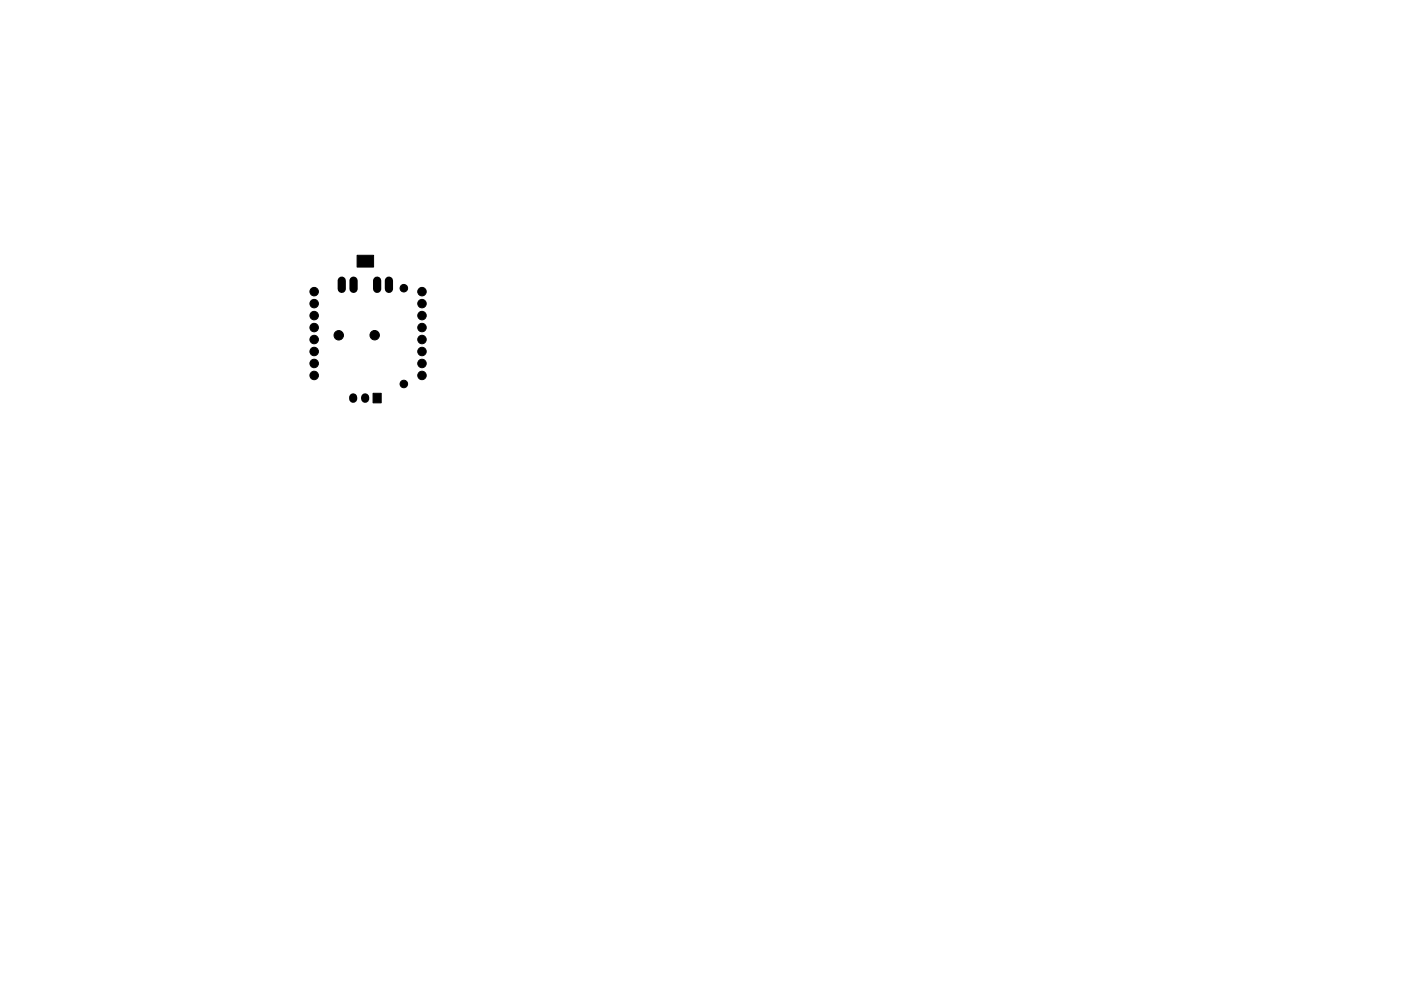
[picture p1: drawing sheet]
<svg xmlns="http://www.w3.org/2000/svg" width="297mm" height="210mm" viewBox="0 0 297 210" stroke-linecap="round" stroke-linejoin="round" font-family="sans-serif">
<g fill="#000" stroke="#000" stroke-width=".21">
<path d="M75.7 54.2h3.5v2.5h-3.5zM79.1 83.4h1.7v2.1h-1.7z"/>
<circle cx="66.6" cy="72" r=".9"/>
<circle cx="66.6" cy="69.5" r=".9"/>
<circle cx="66.6" cy="77.1" r=".9"/>
<circle cx="66.6" cy="74.6" r=".9"/>
<circle cx="66.6" cy="67" r=".9"/>
<circle cx="66.6" cy="61.9" r=".9"/>
<circle cx="66.6" cy="79.7" r=".9"/>
<circle cx="66.6" cy="64.4" r=".9"/>
<circle cx="71.8" cy="71.1" r="1"/>
<circle cx="79.4" cy="71.1" r="1"/>
<circle cx="85.6" cy="61.1" r=".8"/>
<circle cx="89.5" cy="69.5" r=".9"/>
<circle cx="89.5" cy="72" r=".9"/>
<circle cx="89.5" cy="77.1" r=".9"/>
<circle cx="89.5" cy="79.7" r=".9"/>
<circle cx="89.5" cy="67" r=".9"/>
<circle cx="89.5" cy="64.4" r=".9"/>
<circle cx="89.5" cy="74.6" r=".9"/>
<circle cx="89.5" cy="61.9" r=".9"/>
<circle cx="85.6" cy="81.5" r=".8"/>
</g>
<path d="M72.5 59.5v1.8M75 59.5v1.8M80 59.5v1.8M82.5 59.5v1.8M74.9 84.3v.3M77.4 84.3v.3" fill="none" stroke="#000" stroke-width="1.7"/>
</svg>
